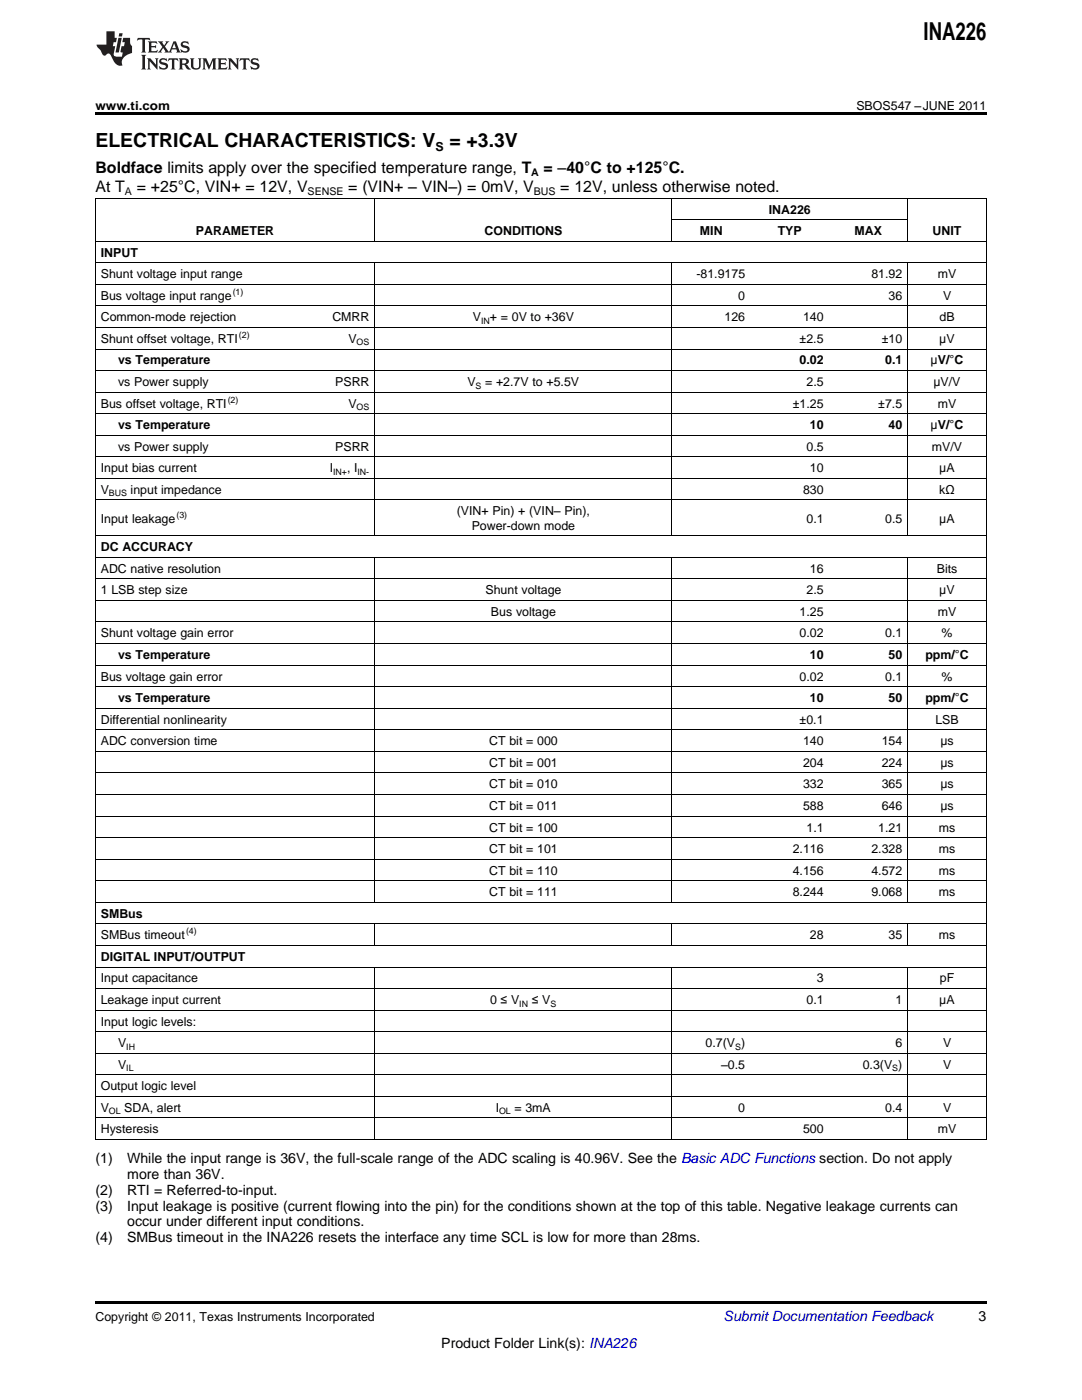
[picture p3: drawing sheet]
<svg xmlns="http://www.w3.org/2000/svg" width="216mm" height="279mm" viewBox="0 0 216 279" stroke-linecap="round" stroke-linejoin="round" font-family="sans-serif">
<defs><g id="words">
<text font-size="4.9" x="184.3" y="7.9">INA226</text>
<g font-size="3.9">
<text x="19" y="29.3">ELECTRICAL CHARACTERISTICS: V</text>
<text x="89.7" y="29.3">= +3.3V</text>
</g>
<g font-size="3.2">
<text x="19" y="34.4">Boldface limits apply over the specified temperature range, T</text>
<text x="108.5" y="34.4">= –40°C to +125°C.</text>
<text x="19" y="38.3">At T</text>
<text x="27.3" y="38.3">= +25°C, VIN+ = 12V, V</text>
<text x="69.5" y="38.3">= (VIN+ – VIN–) = 0mV, V</text>
<text x="111.8" y="38.3">= 12V, unless otherwise noted.</text>
</g>
<g font-size="2.8">
<text x="19" y="232.1">(1)</text>
<text x="25.4" y="232.1">While the input range is 36V, the full-scale range of the ADC scaling is 40.96V. See the Basic ADC Functions section. Do not apply</text>
<text x="19" y="238.4">(2)</text>
<text x="25.4" y="238.4">RTI = Referred-to-input.</text>
<text x="25.4" y="235.2">more than 36V.</text>
<text x="19" y="241.6">(3)</text>
<text x="25.4" y="241.6">Input leakage is positive (current flowing into the pin) for the conditions shown at the top of this table. Negative leakage currents can</text>
<text x="25.4" y="244.8">occur under different input conditions.</text>
<text x="19" y="247.9">(4)</text>
<text x="25.4" y="247.9">SMBus timeout in the INA226 resets the interface any time SCL is low for more than 28ms.</text>
<text x="195.3" y="263.6">3</text>
<text x="88.1" y="269">Product Folder Link(s): INA226</text>
</g>
<text font-size="2.8" fill="#0000c8" x="144.4" y="263.6">Submit Documentation Feedback</text>
<g font-size="2.5">
<text x="19" y="21.9">www.ti.com</text>
<text x="170.9" y="21.9">SBOS547 –JUNE 2011</text>
<text x="86.9" y="30.1">S</text>
<text x="39.1" y="46.9">PARAMETER</text>
<text x="96.7" y="46.9">CONDITIONS</text>
<text x="139.7" y="46.9">MIN</text>
<text x="153.4" y="42.6">INA226</text>
<text x="155.2" y="46.9">TYP</text>
<text x="170.5" y="46.9">MAX</text>
<text x="186.1" y="46.9">UNIT</text>
<text x="20.1" y="51.2">INPUT</text>
<text x="20.1" y="55.5">Shunt voltage input range</text>
<text x="20.1" y="59.8">Bus voltage input range</text>
<text x="139" y="55.5">-81.9175</text>
<text x="147.3" y="59.8">0</text>
<text x="173.9" y="55.5">81.92</text>
<text x="177.3" y="59.8">36</text>
<text x="187.1" y="55.5">mV</text>
<text x="188.2" y="59.8">V</text>
<text x="20.1" y="64.1">Common-mode rejection</text>
<text x="66.3" y="64.1">CMRR</text>
<text x="94.4" y="64.1">V</text>
<text x="97.8" y="64.1">+ = 0V to +36V</text>
<text x="144.6" y="64.1">126</text>
<text x="160.2" y="64.1">140</text>
<text x="187.5" y="64.1">dB</text>
<text x="20.1" y="68.4">Shunt offset voltage, RTI</text>
<text x="69.5" y="68.4">V</text>
<text x="159.6" y="68.4">±2.5</text>
<text x="176" y="68.4">±10</text>
<text x="187.4" y="68.4">μV</text>
<text x="23.6" y="72.7">vs Temperature</text>
<text x="23.6" y="77">vs Power supply</text>
<text x="66.9" y="77">PSRR</text>
<text x="93.3" y="77">V</text>
<text x="96.8" y="77">= +2.7V to +5.5V</text>
<text x="159.6" y="72.7">0.02</text>
<text x="160.9" y="77">2.5</text>
<text x="176.6" y="72.7">0.1</text>
<text x="185.7" y="72.7">μV/°C</text>
<text x="186.3" y="77">μV/V</text>
<text x="20.1" y="81.4">Bus offset voltage, RTI</text>
<text x="69.5" y="81.4">V</text>
<text x="158.2" y="81.4">±1.25</text>
<text x="175.3" y="81.4">±7.5</text>
<text x="187.1" y="81.4">mV</text>
<text x="23.6" y="85.7">vs Temperature</text>
<text x="23.6" y="90">vs Power supply</text>
<text x="66.9" y="90">PSRR</text>
<text x="160.9" y="90">0.5</text>
<text x="161.6" y="85.7">10</text>
<text x="177.3" y="85.7">40</text>
<text x="185.7" y="85.7">μV/°C</text>
<text x="185.9" y="90">mV/V</text>
<text x="20.1" y="94.3">Input bias current</text>
<text x="65.8" y="94.3">I</text>
<text x="69.3" y="94.3">, I</text>
<text x="161.6" y="94.3">10</text>
<text x="187.4" y="94.3">μA</text>
<text x="20.1" y="98.6">V</text>
<text x="26.1" y="98.6">input impedance</text>
<text x="160.2" y="98.6">830</text>
<text x="187.4" y="98.6">kΩ</text>
<text x="20.1" y="104.3">Input leakage</text>
<text x="91.2" y="102.9">(VIN+ Pin) + (VIN– Pin),</text>
<text x="94.1" y="105.7">Power-down mode</text>
<text x="160.9" y="104.3">0.1</text>
<text x="176.6" y="104.3">0.5</text>
<text x="187.4" y="104.3">μA</text>
<text x="20.1" y="110">DC ACCURACY</text>
<text x="20.1" y="114.3">ADC native resolution</text>
<text x="20.1" y="118.6">1 LSB step size</text>
<text x="96.9" y="118.6">Shunt voltage</text>
<text x="160.9" y="118.6">2.5</text>
<text x="161.6" y="114.3">16</text>
<text x="186.9" y="114.3">Bits</text>
<text x="187.4" y="118.6">μV</text>
<text x="98" y="122.9">Bus voltage</text>
<text x="159.6" y="122.9">1.25</text>
<text x="187.1" y="122.9">mV</text>
<text x="20.1" y="127.2">Shunt voltage gain error</text>
<text x="23.6" y="131.5">vs Temperature</text>
<text x="159.6" y="127.2">0.02</text>
<text x="161.6" y="131.5">10</text>
<text x="176.6" y="127.2">0.1</text>
<text x="177.3" y="131.5">50</text>
<text x="184.6" y="131.5">ppm/°C</text>
<text x="187.9" y="127.2">%</text>
<text x="20.1" y="135.8">Bus voltage gain error</text>
<text x="159.6" y="135.8">0.02</text>
<text x="176.6" y="135.8">0.1</text>
<text x="187.9" y="135.8">%</text>
<text x="23.6" y="140.1">vs Temperature</text>
<text x="161.6" y="140.1">10</text>
<text x="177.3" y="140.1">50</text>
<text x="184.6" y="140.1">ppm/°C</text>
<text x="20.1" y="144.4">Differential nonlinearity</text>
<text x="20.1" y="148.7">ADC conversion time</text>
<text x="97.6" y="148.7">CT bit = 000</text>
<text x="159.6" y="144.4">±0.1</text>
<text x="160.2" y="148.7">140</text>
<text x="175.9" y="148.7">154</text>
<text x="186.7" y="144.4">LSB</text>
<text x="187.6" y="148.7">μs</text>
<text x="97.6" y="153">CT bit = 001</text>
<text x="160.2" y="153">204</text>
<text x="175.9" y="153">224</text>
<text x="187.6" y="153">μs</text>
<text x="97.6" y="157.3">CT bit = 010</text>
<text x="97.6" y="161.6">CT bit = 011</text>
<text x="160.2" y="157.3">332</text>
<text x="160.2" y="161.6">588</text>
<text x="175.9" y="157.3">365</text>
<text x="175.9" y="161.6">646</text>
<text x="187.6" y="157.3">μs</text>
<text x="187.6" y="161.6">μs</text>
<text x="97.6" y="165.9">CT bit = 100</text>
<text x="160.9" y="165.9">1.1</text>
<text x="175.3" y="165.9">1.21</text>
<text x="187.3" y="165.9">ms</text>
<text x="97.6" y="170.3">CT bit = 101</text>
<text x="158.2" y="170.3">2.116</text>
<text x="173.9" y="170.3">2.328</text>
<text x="187.3" y="170.3">ms</text>
<text x="97.6" y="174.6">CT bit = 110</text>
<text x="97.6" y="178.9">CT bit = 111</text>
<text x="158.2" y="174.6">4.156</text>
<text x="158.2" y="178.9">8.244</text>
<text x="173.9" y="174.6">4.572</text>
<text x="173.9" y="178.9">9.068</text>
<text x="187.3" y="174.6">ms</text>
<text x="187.3" y="178.9">ms</text>
<text x="20.1" y="183.2">SMBus</text>
<text x="20.1" y="187.5">SMBus timeout</text>
<text x="20.1" y="191.8">DIGITAL INPUT/OUTPUT</text>
<text x="161.6" y="187.5">28</text>
<text x="177.3" y="187.5">35</text>
<text x="187.3" y="187.5">ms</text>
<text x="20.1" y="196.1">Input capacitance</text>
<text x="163" y="196.1">3</text>
<text x="187.5" y="196.1">pF</text>
<text x="20.1" y="200.4">Leakage input current</text>
<text x="97.8" y="200.4">0 ≤ V</text>
<text x="106.1" y="200.4">≤ V</text>
<text x="160.9" y="200.4">0.1</text>
<text x="178.7" y="200.4">1</text>
<text x="187.4" y="200.4">μA</text>
<text x="20.1" y="204.7">Input logic levels:</text>
<text x="23.6" y="209">V</text>
<text x="140.8" y="209">0.7(V )</text>
<text x="178.7" y="209">6</text>
<text x="188.2" y="209">V</text>
<text x="23.6" y="213.3">V</text>
<text x="143.9" y="213.3">–0.5</text>
<text x="172.2" y="213.3">0.3(V )</text>
<text x="188.2" y="213.3">V</text>
<text x="20.1" y="217.6">Output logic level</text>
<text x="20.1" y="221.9">V</text>
<text x="24.8" y="221.9">SDA, alert</text>
<text x="98.9" y="221.9">I</text>
<text x="102.7" y="221.9">= 3mA</text>
<text x="147.3" y="221.9">0</text>
<text x="176.6" y="221.9">0.4</text>
<text x="188.2" y="221.9">V</text>
<text x="20.1" y="226.2">Hysteresis</text>
<text x="160.2" y="226.2">500</text>
<text x="187.1" y="226.2">mV</text>
<text x="19" y="263.6">Copyright © 2011, Texas Instruments Incorporated</text>
</g>
<g font-size="2.1">
<text x="106" y="35.1">A</text>
<text x="24.9" y="38.9">A</text>
<text x="61.4" y="38.9">SENSE</text>
<text x="106.5" y="38.9">BUS</text>
</g>
<g font-size="1.8">
<text x="46.4" y="58.8">(1)</text>
<text x="96" y="64.6">IN</text>
<text x="47.7" y="67.5">(2)</text>
<text x="71.2" y="68.9">OS</text>
<text x="94.9" y="77.5">S</text>
<text x="45.4" y="80.4">(2)</text>
<text x="71.2" y="81.8">OS</text>
<text x="66.5" y="94.8">IN+</text>
<text x="71.3" y="94.8">IN-</text>
<text x="21.7" y="99.1">BUS</text>
<text x="35.2" y="103.3">(3)</text>
<text x="37.1" y="186.5">(4)</text>
<text x="103.6" y="200.9">IN</text>
<text x="109.8" y="200.9">S</text>
<text x="25.2" y="209.5">IH</text>
<text x="146.7" y="209.5">S</text>
<text x="25.2" y="213.8">IL</text>
<text x="178" y="213.8">S</text>
<text x="21.7" y="222.4">OL</text>
<text x="99.6" y="222.4">OL</text>
</g>
</g></defs>
<g fill="#231f20">
<path d="M27.5 7.6l-.1 .5 .4-.2h.6v.1v2.1l-.2 .4h1l-.3-.4v-2.1l.1-.1h.5l.5 .2-.2-.5zM29.5 8.3l.2 .3v1.5l-.2 .4h1.8l.2-.6a1.04 1.04 0 0 1-1.3 .2v-.7h.6l.3 .2v-.6l-.3 .2h-.6v-.6l.8-.1 .4 .3-.2-.5zM31.5 8.3l.9 1.1-.9 1.1h.8l-.2-.2 .5-.7 .4 .7-.2 .2h1.5l-.1-.2 .1-.4h.9l.1 .4-.2 .2h1l-.3-.3-.7-1.9h-.5l-.9 2-.8-1 .9-1h-.8l.1 .3-.3 .5-.4-.6 .2-.2zM34.7 8.6l.4 1h-.7zM36.3 8.4a.63 .63 0 0 0-.2 .7 .63 .63 0 0 0 .6 .4l.6 .2 .1 .2a.75 .75 0 0 1-.7 .4 .75 .75 0 0 1-.6-.5l.1 .7 .1-.1a1.11 1.11 0 0 0 1.5-.6 1.13 1.13 0 0 0-1.2-.8l-.1-.4a1.04 1.04 0 0 1 1.2 .2l-.2-.5-.1 .1-.5-.2zM28.2 10.9l.2 .4v2.2l-.2 .4h1l-.3-.4v-2.2l.3-.4zM29.3 11.6l.3 .4v1.5l-.3 .4h.8l-.2-.4v-1.3l1.5 1.7v-1.9l.2-.4h-.7l.2 .4v.9l-1.1-1.3zM32 11.8a.62 .62 0 0 0-.2 .7 .62 .62 0 0 0 .6 .4l.6 .1 .1 .3a.76 .76 0 0 1-.7 .3 .76 .76 0 0 1-.6-.4l.1 .7 .1-.1a1.11 1.11 0 0 0 1.5-.6 1.13 1.13 0 0 0-1.2-.8l-.1-.4a1.04 1.04 0 0 1 1.2 .2l-.2-.6-.1 .1-.5-.1zM33.7 11.6l-.2 .6a.61 .61 0 0 1 .8-.3v1.6l-.2 .4h.9l-.2-.4v-1.6a.63 .63 0 0 1 .8 .3l-.2-.6zM35.6 11.6l.3 .4v1.5l-.3 .4h1l-.2-.2v-.8l.5 .2a.76 .76 0 0 0 1.2 .7l-1-1a.58 .58 0 0 0 .6-.5 .58 .58 0 0 0-.5-.6zM36.4 11.9h.1a.45 .45 0 0 1 .5 .1 .45 .45 0 0 1 .1 .5l-.7 .2zM37.9 11.6l.2 .2a2.17 2.17 0 0 0 .3 1.9 .99 .99 0 0 0 1.6-.6v-1.1l.2-.4h-.7l.2 .2a1.92 1.92 0 0 1-.2 1.8 .6 .6 0 0 1-.9-.5v-1.1l.2-.4zM40.4 11.6l.2 .4v1.5l-.2 .4h.7l-.2-.4v-1.4l.8 1.8 .8-1.8v1.4l-.2 .4h.9l-.2-.4v-1.5l.2-.4h-.8l-.6 1.5-.6-1.5zM43.4 11.6l.2 .4v1.5l-.2 .4h1.8l.2-.6a1.04 1.04 0 0 1-1.3 .1v-.6h.5l.4 .2v-.6l-.4 .2h-.5v-.7h.8l.3 .3-.1-.6zM45.5 11.6l.2 .4v1.5l-.2 .4h.7l-.2-.4v-1.3l1.5 1.7v-1.9l.2-.4h-.7l.2 .4v.9l-1.1-1.3zM47.9 11.6l-.1 .6a.61 .61 0 0 1 .8-.3v1.6l-.3 .4h1l-.3-.4 .1-1.6a.63 .63 0 0 1 .7 .3l-.1-.6zM50.2 11.8a.62 .62 0 0 0-.2 .7 .62 .62 0 0 0 .6 .4l.6 .1 .2 .3a.76 .76 0 0 1-.8 .3 .76 .76 0 0 1-.6-.4l.1 .7 .2-.1a1.11 1.11 0 0 0 1.5-.6 1.13 1.13 0 0 0-1.3-.8l-.1-.4a1.04 1.04 0 0 1 1.2 .2l-.1-.6-.2 .1-.5-.1z"/>
<path d="M21.2 6.3v2.6h-1.9l.1 .4 .7 .9a.91 .91 0 0 0 1 .8 .56 .56 0 0 1 .5-.3 .56 .56 0 0 1 .5 .3l.4 .8a1.53 1.53 0 0 0 1.9 1.2 1.54 1.54 0 0 1 1-2.1l.9-.3v-1.4a1.52 1.52 0 0 1-.3-1.6h-1.4l-.2 .8h.5l-.2 .8h-.4l-.2 1v.2l.4 .1-.2 .8a1.93 1.93 0 0 1-1.6-.3l.3-1.8h-.5l.2-.8h.4l.2-.8h-.4v-1.3zM23.6 7.6l-.6 2.9h.7l.6-2.9zM23.8 6.6l-.1 .7h.6l.2-.7z"/>
</g>
<path d="M19 22.5h177.8v.5h-177.8zM19 259.7h177.8v.5h-177.8z" fill="#000"/>
<g fill="none" stroke="#000" stroke-width=".2">
<path d="M19 39.5h177.8M19.1 39.6v187.9M74.8 39.6v8.6M134 39.6v8.6M181.1 39.6v8.6M196.8 39.6v187.9M19 56.7h177.8M19 52.4h177.8M19 48.1h177.8M74.8 52.5v54.5M134 52.5v54.5M134.1 43.8h47.1"/>
<path d="M181.1 52.5v54.5M19 78.3h177.8M19 74h177.8M19 69.7h177.8M19 65.4h177.8M19 61h177.8M19 99.8h177.8M19 95.5h177.8M19 91.2h177.8M19 86.9h177.8M19 82.6h177.8M19 119.8h177.8"/>
<path d="M19 115.5h177.8M19 111.2h177.8M19 106.9h177.8M74.8 111.3v68.8M134 111.3v68.8M181.1 111.3v68.8M19 137h177.8M19 132.7h177.8M19 128.4h177.8M19 124.1h177.8M19 158.6h177.8M19 154.3h177.8"/>
<path d="M19 149.9h177.8M19 145.6h177.8M19 141.3h177.8M19 175.8h177.8M19 171.5h177.8M19 167.2h177.8M19 162.9h177.8M19 197.3h177.8M19 193h177.8M19 188.7h177.8M19 184.4h177.8M19 180.1h177.8"/>
<path d="M74.8 184.4v4.3M74.8 193v34.5M134 184.4v4.3M134 193v34.5M181.1 184.4v4.3M181.1 193v34.5M19 218.8h177.8M19 214.5h177.8M19 210.2h177.8M19 205.9h177.8M19 201.6h177.8M19 227.4h177.8"/>
<path d="M19 223.1h177.8"/>
</g>
<use href="#words"/>
</svg>
